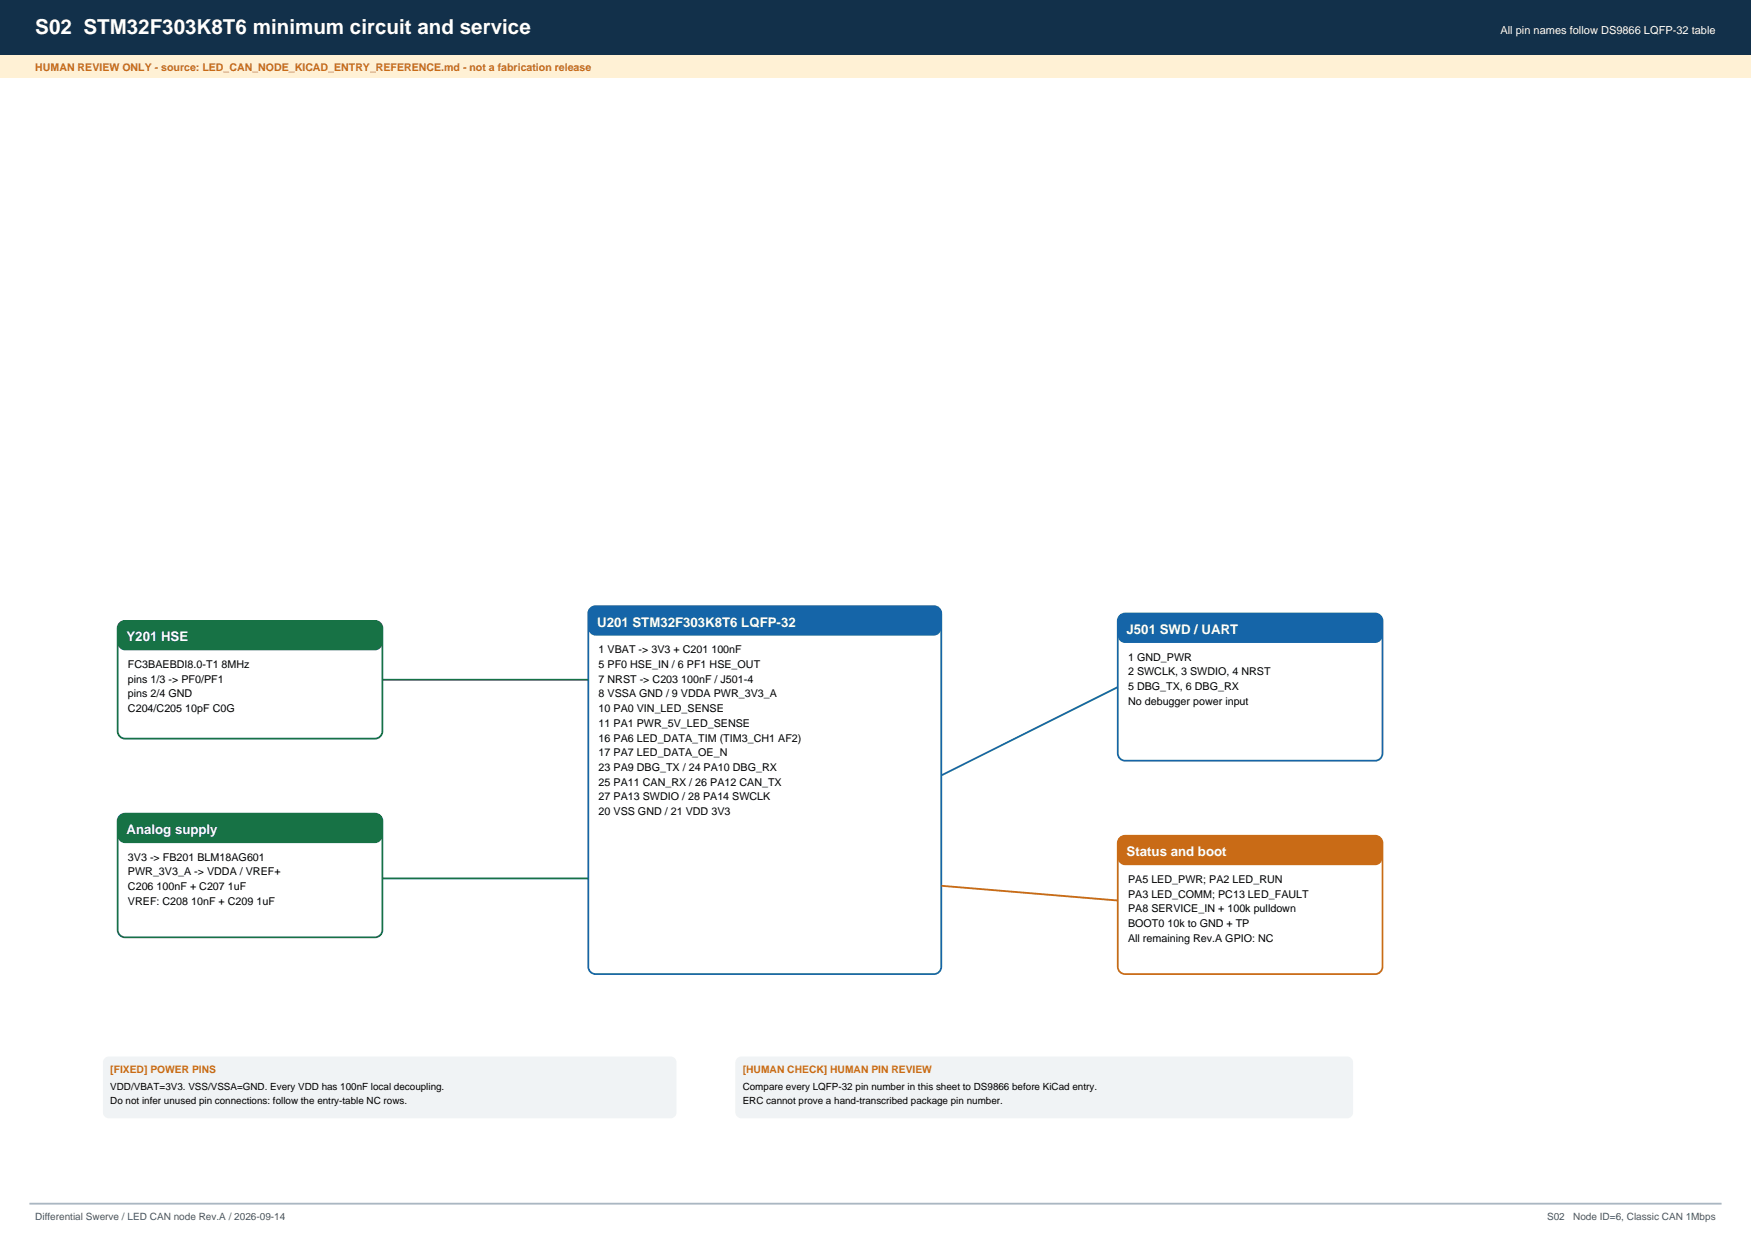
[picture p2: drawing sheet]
<svg xmlns="http://www.w3.org/2000/svg" width="420mm" height="297mm" viewBox="0 0 420 297" stroke-linecap="round" stroke-linejoin="round" font-family="sans-serif">
<defs><g id="words">
<text font-size="4.9" fill="#fff" x="8.5" y="8.1">S02 STM32F303K8T6 minimum circuit and service</text>
<g font-size="3.2" fill="#fff">
<text x="30.3" y="153.8">Y201 HSE</text>
<text x="143.2" y="150.2">U201 STM32F303K8T6 LQFP-32</text>
<text x="270.2" y="152">J501 SWD / UART</text>
<text x="30.3" y="200">Analog supply</text>
<text x="270.2" y="205.3">Status and boot</text>
</g>
<text font-size="2.6" fill="#fff" x="359.9" y="8.1">All pin names follow DS9866 LQFP-32 table</text>
<g font-size="2.6">
<text x="30.7" y="160.1">FC3BAEBDI8.0-T1 8MHz</text>
<text x="143.6" y="156.6">1 VBAT -&gt; 3V3 + C201 100nF</text>
<text x="143.6" y="160.1">5 PF0 HSE_IN / 6 PF1 HSE_OUT</text>
<text x="270.6" y="158.4">1 GND_PWR</text>
<text x="270.6" y="161.9">2 SWCLK, 3 SWDIO, 4 NRST</text>
<text x="30.7" y="163.7">pins 1/3 -&gt; PF0/PF1</text>
<text x="30.7" y="167.2">pins 2/4 GND</text>
<text x="143.6" y="163.7">7 NRST -&gt; C203 100nF / J501-4</text>
<text x="143.6" y="167.2">8 VSSA GND / 9 VDDA PWR_3V3_A</text>
<text x="270.6" y="165.4">5 DBG_TX, 6 DBG_RX</text>
<text x="30.7" y="170.7">C204/C205 10pF C0G</text>
<text x="143.6" y="170.7">10 PA0 VIN_LED_SENSE</text>
<text x="270.6" y="168.9">No debugger power input</text>
<text x="143.6" y="174.2">11 PA1 PWR_5V_LED_SENSE</text>
<text x="143.6" y="177.8">16 PA6 LED_DATA_TIM (TIM3_CH1 AF2)</text>
<text x="143.6" y="181.3">17 PA7 LED_DATA_OE_N</text>
<text x="143.6" y="184.8">23 PA9 DBG_TX / 24 PA10 DBG_RX</text>
<text x="143.6" y="188.3">25 PA11 CAN_RX / 26 PA12 CAN_TX</text>
<text x="143.6" y="191.9">27 PA13 SWDIO / 28 PA14 SWCLK</text>
<text x="143.6" y="195.4">20 VSS GND / 21 VDD 3V3</text>
<text x="30.7" y="206.3">3V3 -&gt; FB201 BLM18AG601</text>
<text x="30.7" y="209.9">PWR_3V3_A -&gt; VDDA / VREF+</text>
<text x="30.7" y="213.4">C206 100nF + C207 1uF</text>
<text x="270.6" y="211.6">PA5 LED_PWR; PA2 LED_RUN</text>
<text x="270.6" y="215.2">PA3 LED_COMM; PC13 LED_FAULT</text>
<text x="30.7" y="216.9">VREF: C208 10nF + C209 1uF</text>
<text x="270.6" y="218.7">PA8 SERVICE_IN + 100k pulldown</text>
<text x="270.6" y="222.2">BOOT0 10k to GND + TP</text>
<text x="270.6" y="225.7">All remaining Rev.A GPIO: NC</text>
</g>
<g font-size="2.5" fill="#c96b16">
<text x="8.5" y="16.9">HUMAN REVIEW ONLY - source: LED_CAN_NODE_KICAD_ENTRY_REFERENCE.md - not a fabrication release</text>
<text x="26.5" y="257.1">[FIXED] POWER PINS</text>
<text x="178.2" y="257.1">[HUMAN CHECK] HUMAN PIN REVIEW</text>
</g>
<g font-size="2.4">
<text x="26.5" y="261.4">VDD/VBAT=3V3. VSS/VSSA=GND. Every VDD has 100nF local decoupling.</text>
<text x="178.2" y="261.4">Compare every LQFP-32 pin number in this sheet to DS9866 before KiCad entry.</text>
<text x="26.5" y="264.5">Do not infer unused pin connections: follow the entry-table NC rows.</text>
<text x="178.2" y="264.5">ERC cannot prove a hand-transcribed package pin number.</text>
</g>
<g font-size="2.4" fill="#455a64">
<text x="8.5" y="292.4">Differential Swerve / LED CAN node Rev.A / 2026-09-14</text>
<text x="371.1" y="292.4">S02</text>
<text x="377.3" y="292.4">Node ID=6, Classic CAN 1Mbps</text>
</g>
</g></defs>
<path d="M0 0h420v13.4h-420z" fill-rule="evenodd" fill="#12304a"/>
<path d="M0 13.4h420v5.3h-420z" fill-rule="evenodd" fill="#fff1d5"/>
<path d="M141.6 145.8l.8-.4 .5-.1h81.1a1.76 1.76 0 0 1 1.8 1.8v84.6a1.76 1.76 0 0 1-1.8 1.8h-81.1a1.76 1.76 0 0 1-1.8-1.8v-84.6l.1-.5z" fill-rule="evenodd" fill="#fff" stroke="#1565a8" stroke-width=".42"/>
<path d="M141.6 145.8l.8-.4 .5-.1h81.1a1.76 1.76 0 0 1 1.8 1.8v3.5a1.76 1.76 0 0 1-1.8 1.8h-81.1a1.76 1.76 0 0 1-1.8-1.8v-3.5l.1-.5z" fill-rule="evenodd" fill="#1565a8"/>
<path d="M28.7 149.3l.8-.4 .5-.1h60a1.76 1.76 0 0 1 1.7 1.8v24.7a1.76 1.76 0 0 1-1.7 1.8h-60a1.76 1.76 0 0 1-1.8-1.8v-24.7l.1-.5z" fill-rule="evenodd" fill="#fff" stroke="#177245" stroke-width=".42"/>
<path d="M28.7 149.3l.8-.4 .5-.1h60a1.76 1.76 0 0 1 1.7 1.8v3.5a1.76 1.76 0 0 1-1.7 1.8h-60a1.76 1.76 0 0 1-1.8-1.8v-3.5l.1-.5z" fill-rule="evenodd" fill="#177245"/>
<path d="M28.7 195.6l.8-.5 .5-.1h60a1.76 1.76 0 0 1 1.7 1.8v26.1a1.76 1.76 0 0 1-1.7 1.8h-60a1.76 1.76 0 0 1-1.8-1.8v-26.1l.1-.5z" fill-rule="evenodd" fill="#fff" stroke="#177245" stroke-width=".42"/>
<path d="M28.7 195.6l.8-.5 .5-.1h60a1.76 1.76 0 0 1 1.7 1.8v3.5a1.76 1.76 0 0 1-1.7 1.8h-60a1.76 1.76 0 0 1-1.8-1.8v-3.5l.1-.5z" fill-rule="evenodd" fill="#177245"/>
<path d="M268.6 147.6l.8-.5h.5h59.9a1.76 1.76 0 0 1 1.8 1.7v31.8a1.76 1.76 0 0 1-1.8 1.7h-59.9a1.76 1.76 0 0 1-1.8-1.7v-31.8l.1-.4z" fill-rule="evenodd" fill="#fff" stroke="#1565a8" stroke-width=".42"/>
<path d="M268.6 147.6l.8-.5h.5h59.9a1.76 1.76 0 0 1 1.8 1.7v3.6a1.76 1.76 0 0 1-1.8 1.7h-59.9a1.76 1.76 0 0 1-1.8-1.7v-3.6l.1-.4z" fill-rule="evenodd" fill="#1565a8"/>
<path d="M268.6 200.9l.8-.5 .5-.1h59.9a1.76 1.76 0 0 1 1.8 1.8v29.6a1.76 1.76 0 0 1-1.8 1.8h-59.9a1.76 1.76 0 0 1-1.8-1.8v-29.6l.1-.5z" fill-rule="evenodd" fill="#fff" stroke="#c96b16" stroke-width=".42"/>
<path d="M268.6 200.9l.8-.5 .5-.1h59.9a1.76 1.76 0 0 1 1.8 1.8v3.5a1.76 1.76 0 0 1-1.8 1.8h-59.9a1.76 1.76 0 0 1-1.8-1.8v-3.5l.1-.5z" fill-rule="evenodd" fill="#c96b16"/>
<path d="M91.7 162.9h49.4M91.7 210.6h49.4" fill="none" stroke="#177245" stroke-width=".44"/>
<path d="M268.1 164.7l-42.3 21.2" fill="none" stroke="#1565a8" stroke-width=".44"/>
<path d="M225.8 212.3l42.3 3.6" fill="none" stroke="#c96b16" stroke-width=".44"/>
<g fill="#f0f3f5">
<path d="M25.3 253.5l.8-.2h134.8a1.41 1.41 0 0 1 1.4 1.4v12a1.41 1.41 0 0 1-1.4 1.4h-134.8a1.41 1.41 0 0 1-1.4-1.4v-12l.1-.5z" fill-rule="evenodd"/>
<path d="M177 253.5l.8-.2h145.3a1.41 1.41 0 0 1 1.5 1.4v12a1.41 1.41 0 0 1-1.5 1.4h-145.3a1.41 1.41 0 0 1-1.4-1.4v-12l.1-.5z" fill-rule="evenodd"/>
</g>
<path d="M7.1 288.5h405.8" fill="none" stroke="#aab7c2" stroke-width=".44"/>
<use href="#words"/>
</svg>
